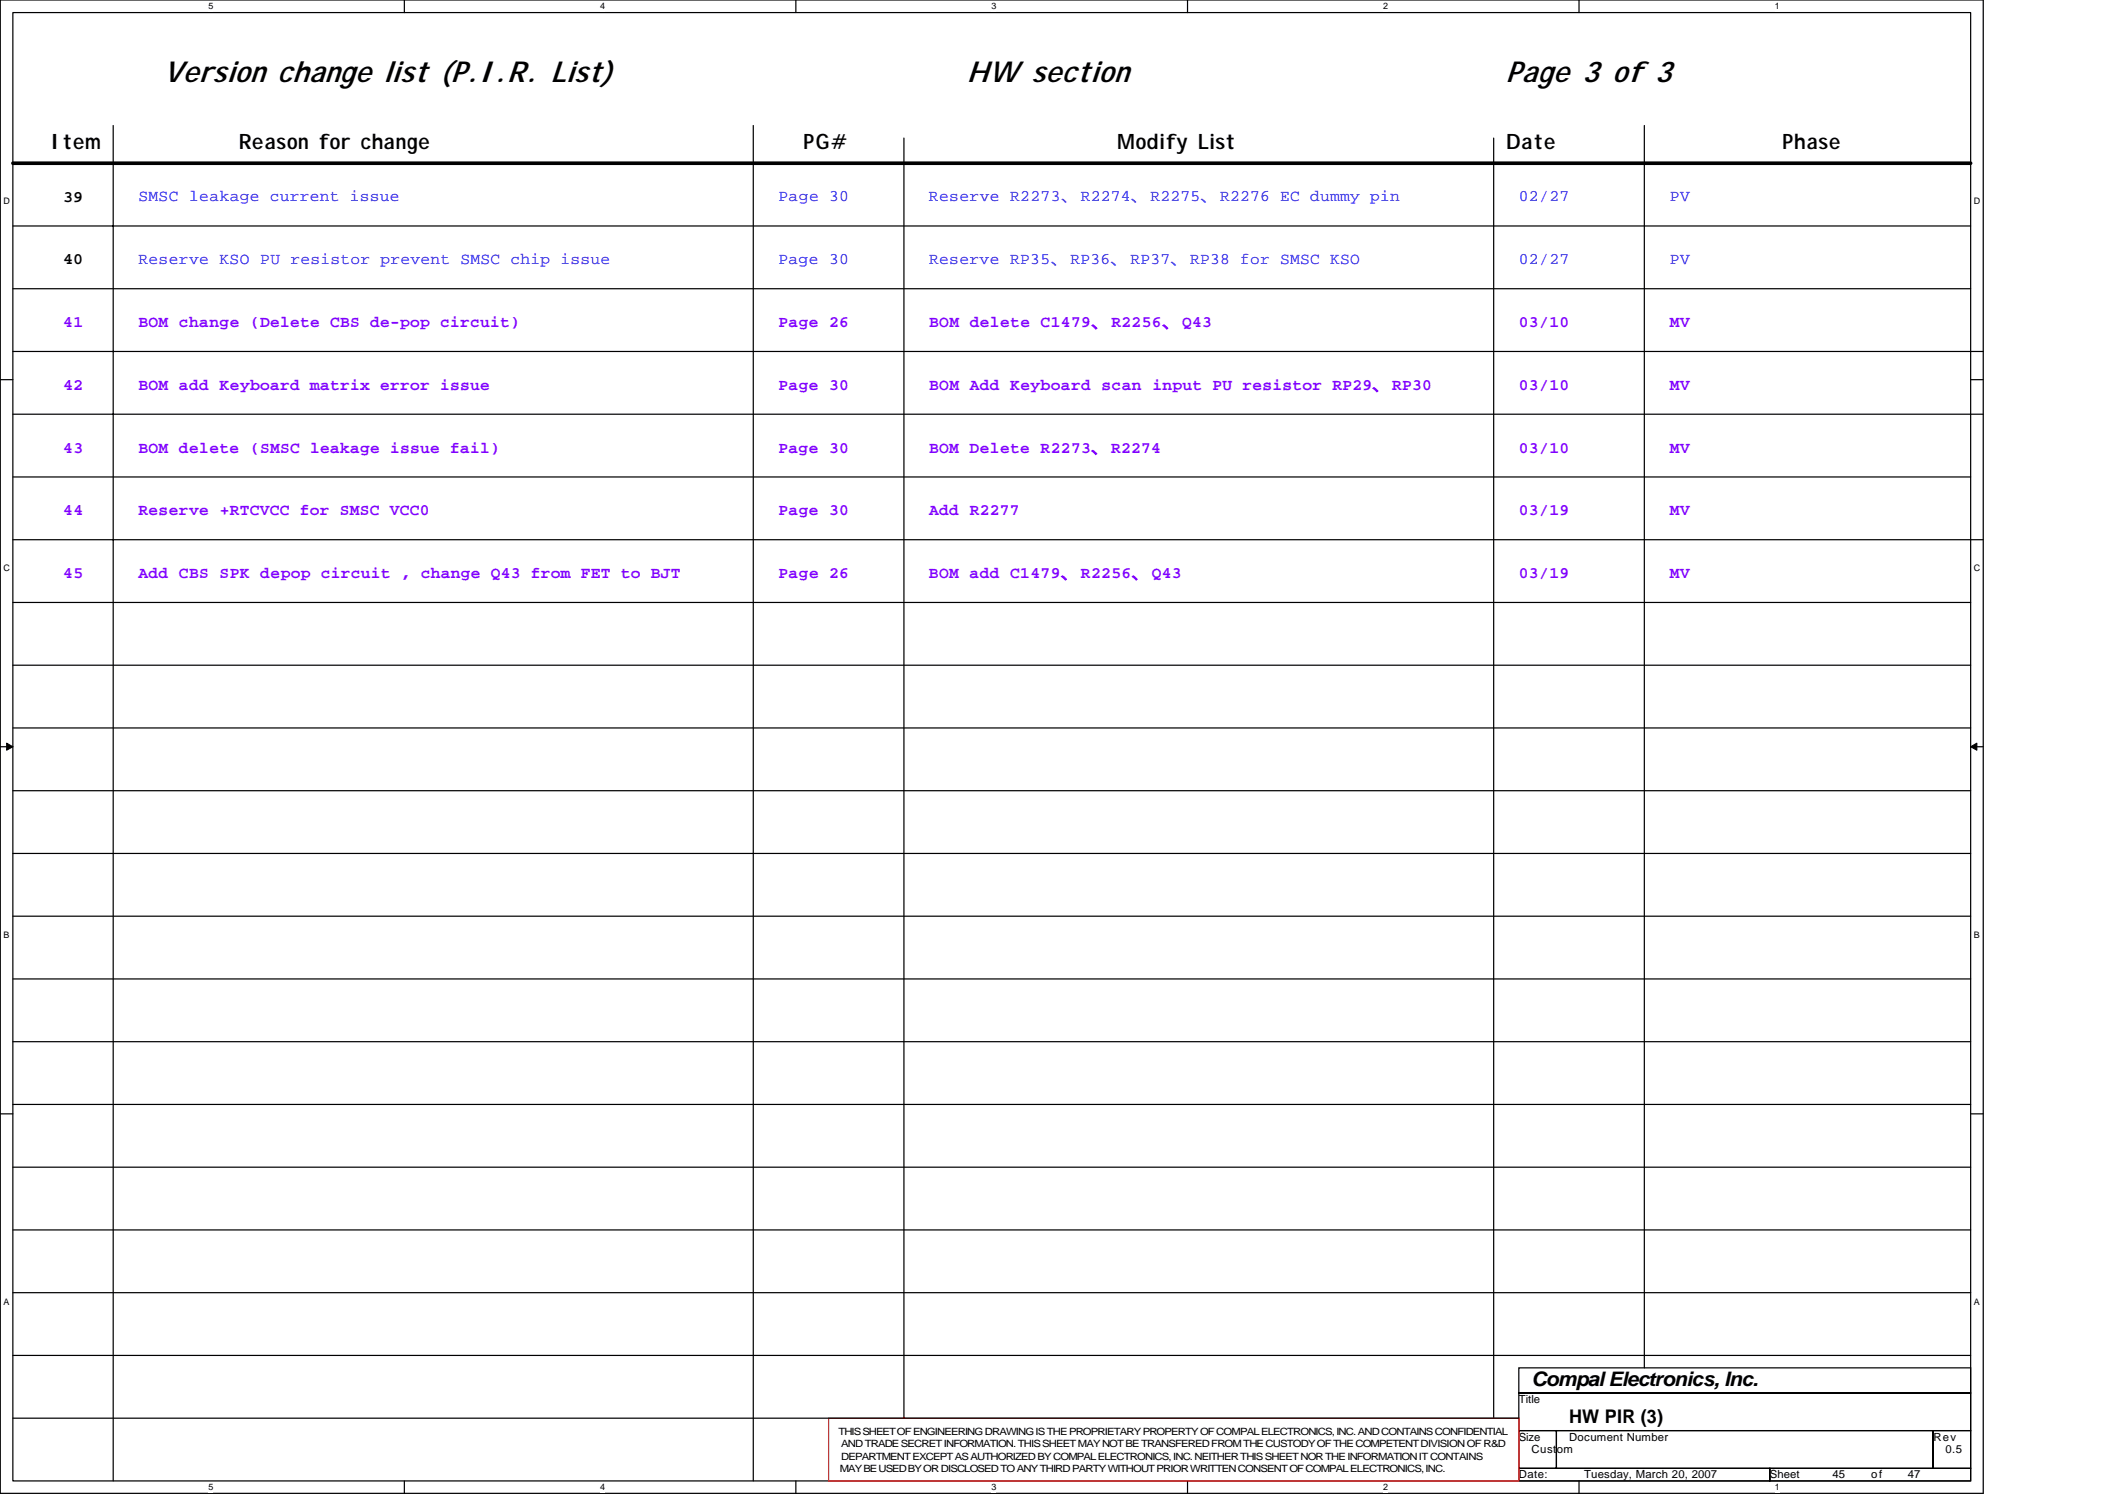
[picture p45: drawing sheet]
<svg xmlns="http://www.w3.org/2000/svg" width="297mm" height="210mm" viewBox="0 0 297 210" stroke-linecap="round" stroke-linejoin="round" font-family="sans-serif">
<defs><g id="words">
<g font-size="4.2">
<text x="22.8" y="11.5">Version change list (P.I.R. List)</text>
<text x="135" y="11.5">HW section</text>
<text x="210.4" y="11.5">Page 3 of 3</text>
</g>
<g font-size="3">
<text x="7" y="20.8">Item</text>
<text x="33.3" y="20.8">Reason for change</text>
<text x="112.2" y="20.8">PG#</text>
<text x="156" y="20.8">Modify List</text>
<text x="210.4" y="20.8">Date</text>
<text x="248.9" y="20.8">Phase</text>
</g>
<text font-size="2.8" x="213.9" y="193.6">Compal Electronics, Inc.</text>
<text font-size="2.6" x="219.1" y="198.7">HW PIR (3)</text>
<g font-size="2.3">
<text x="8.8" y="28.2">39</text>
<text x="8.8" y="36.9">40</text>
</g>
<g font-size="2.3" fill="#00f">
<text x="19.3" y="28.1">SMSC leakage current issue</text>
<text x="108.7" y="28.1">Page 30</text>
<text x="129.7" y="28.1">Reserve R2273、R2274、R2275、R2276 EC dummy pin</text>
<text x="212.1" y="28.1">02/27</text>
<text x="233.2" y="28.1">PV</text>
<text x="19.3" y="36.9">Reserve KSO PU resistor prevent SMSC chip issue</text>
<text x="108.7" y="36.9">Page 30</text>
<text x="129.7" y="36.9">Reserve RP35、RP36、RP37、RP38 for SMSC KSO</text>
<text x="212.1" y="36.9">02/27</text>
<text x="233.2" y="36.9">PV</text>
</g>
<g font-size="2.3" fill="#8000ff">
<text x="8.8" y="45.7">41</text>
<text x="19.3" y="45.7">BOM change (Delete CBS de-pop circuit)</text>
<text x="108.7" y="45.7">Page 26</text>
<text x="129.8" y="45.7">BOM delete C1479、R2256、Q43</text>
<text x="212.1" y="45.7">03/10</text>
<text x="233.2" y="45.7">MV</text>
<text x="8.8" y="54.5">42</text>
<text x="19.3" y="54.5">BOM add Keyboard matrix error issue</text>
<text x="108.7" y="54.5">Page 30</text>
<text x="129.8" y="54.5">BOM Add Keyboard scan input PU resistor RP29、RP30</text>
<text x="212.1" y="54.5">03/10</text>
<text x="233.2" y="54.5">MV</text>
<text x="8.8" y="63.2">43</text>
<text x="19.3" y="63.2">BOM delete (SMSC leakage issue fail)</text>
<text x="108.7" y="63.2">Page 30</text>
<text x="129.7" y="63.2">BOM Delete R2273、R2274</text>
<text x="212.1" y="63.2">03/10</text>
<text x="233.2" y="63.2">MV</text>
<text x="8.8" y="72">44</text>
<text x="19.3" y="72">Reserve +RTCVCC for SMSC VCC0</text>
<text x="108.7" y="72">Page 30</text>
<text x="129.7" y="72">Add R2277</text>
<text x="212.1" y="72">03/19</text>
<text x="233.2" y="72">MV</text>
<text x="8.8" y="80.8">45</text>
<text x="19.3" y="80.8">Add CBS SPK depop circuit , change Q43 from FET to BJT</text>
<text x="108.7" y="80.8">Page 26</text>
<text x="129.7" y="80.8">BOM add C1479、R2256、Q43</text>
<text x="212.1" y="80.8">03/19</text>
<text x="233.2" y="80.8">MV</text>
</g>
<g font-size="1.6">
<text x="212.1" y="195.9">Title</text>
<text x="212.1" y="201.2">Size</text>
<text x="213.9" y="202.9">Custom</text>
<text x="219.1" y="201.2">Document Number</text>
<text x="270" y="201.2">Rev</text>
<text x="271.7" y="202.9">0.5</text>
<text x="212.1" y="206.5">Date:</text>
<text x="221.2" y="206.5">Tuesday, March 20, 2007</text>
<text x="247.2" y="206.5">Sheet</text>
<text x="255.9" y="206.5">45</text>
<text x="261.3" y="206.5">of</text>
<text x="266.4" y="206.5">47</text>
</g>
<g font-size="1.4">
<text x="117.1" y="200.4">THIS SHEET OF ENGINEERING DRAWING IS THE PROPRIETARY PROPERTY OF COMPAL ELECTRONICS, INC. AND CONTAINS CONFIDENTIAL</text>
<text x="117.5" y="203.9">DEPARTMENT EXCEPT AS AUTHORIZED BY COMPALELECTRONICS, INC. NEITHER THIS SHEET NOR THE INFORMATION IT CONTAINS</text>
<text x="117.5" y="202.1">AND TRADE SECRET INFORMATION. THIS SHEETMAY NOT BE TRANSFERED FROM THE CUSTODYOF THE COMPETENT DIVISION OF R&amp;D</text>
<text x="117.3" y="205.6">MAY BE USED BY OR DISCLOSED TO ANY THIRD PARTY WITHOUT PRIOR WRITTEN CONSENT OFCOMPAL ELECTRONICS, INC.</text>
</g>
<g font-size="1.3">
<text x="29.1" y="1.3">5</text>
<text x="83.8" y="1.3">4</text>
<text x="138.5" y="1.3">3</text>
<text x="193.2" y="1.3">2</text>
<text x="247.8" y="1.3">1</text>
<text x=".5" y="28.5">D</text>
<text x="275.7" y="28.5">D</text>
<text x=".5" y="79.8">C</text>
<text x="275.7" y="79.8">C</text>
<text x=".5" y="131">B</text>
<text x="275.7" y="131">B</text>
<text x=".5" y="182.3">A</text>
<text x="275.7" y="182.3">A</text>
<text x="29.1" y="208.1">5</text>
<text x="83.8" y="208.1">4</text>
<text x="138.5" y="208.1">3</text>
<text x="193.2" y="208.1">2</text>
<text x="247.8" y="208.1">1</text>
</g>
</g></defs>
<path d="M0 0h277v208.6h-277zM1.8 1.8h273.4v205h-273.4z" fill="none" stroke="#000" stroke-width=".17"/>
<g fill="#fff">
<path d="M29.1 .2h.7v1.4h-.7z"/>
<path d="M29.1 207h.7v1.4h-.7z"/>
</g>
<path d="M56.5 0v1.8M56.5 206.8v1.8" fill="none" stroke="#000" stroke-width=".17"/>
<g fill="#fff">
<path d="M83.8 .2h.7v1.4h-.7z"/>
<path d="M83.8 207h.7v1.4h-.7z"/>
</g>
<path d="M111.1 0v1.8M111.1 206.8v1.8" fill="none" stroke="#000" stroke-width=".17"/>
<g fill="#fff">
<path d="M138.5 .2h.6v1.4h-.6z"/>
<path d="M138.5 207h.6v1.4h-.6z"/>
</g>
<path d="M165.8 0v1.8M165.8 206.8v1.8" fill="none" stroke="#000" stroke-width=".17"/>
<g fill="#fff">
<path d="M193.2 .2h.6v1.4h-.6z"/>
<path d="M193.2 207h.6v1.4h-.6z"/>
</g>
<path d="M220.5 0v1.8M220.5 206.8v1.8" fill="none" stroke="#000" stroke-width=".17"/>
<g fill="#fff">
<path d="M247.8 .2h.7v1.4h-.7z"/>
<path d="M247.8 207h.7v1.4h-.7z"/>
<path d="M.5 27.4h.9v1.4h-.9z"/>
<path d="M275.7 27.4h.8v1.4h-.8z"/>
<path d="M.5 78.7h.9v1.4h-.9z"/>
<path d="M275.7 78.7h.8v1.4h-.8z"/>
</g>
<path d="M0 53h1.8M275.2 53h1.8" fill="none" stroke="#000" stroke-width=".17"/>
<g fill="#fff">
<path d="M.5 129.9h.8v1.4h-.8z"/>
<path d="M275.7 129.9h.8v1.4h-.8z"/>
</g>
<path d="M0 104.3h1.8M275.2 104.3h1.8" fill="none" stroke="#000" stroke-width=".17"/>
<path d="M.9 103.8l.9 .5-.9 .5zM275.2 104.3l.9-.5v1z" fill="#000" stroke="#000" stroke-width=".14"/>
<g fill="#fff">
<path d="M.5 181.2h.8v1.4h-.8z"/>
<path d="M275.6 181.2h.9v1.4h-.9z"/>
</g>
<g fill="none" stroke="#000" stroke-width=".17">
<path d="M15.8 17.5v189.3M105.2 17.5v189.3M126.2 19.3v178.8M208.6 19.3v178.8M229.6 17.5v173.5M1.8 31.6h273.4M1.8 49.1h275.2M1.8 57.8h275.2M1.8 40.3h273.4M1.8 75.4h275.2M1.8 66.6h273.4M1.8 84.1h273.4"/>
<path d="M1.8 92.9h273.4M1.8 101.7h273.4M1.8 110.4h273.4M1.8 119.2h273.4M1.8 128h273.4M1.8 136.7h273.4M0 155.6h1.8M1.8 145.5h273.4M1.8 154.2h273.4M275.2 155.6h1.8M1.8 163h273.4M1.8 171.8h273.4"/>
<path d="M1.8 180.5h273.4M1.8 189.3h273.4M1.8 198.1h210.3M212.1 191h63.1v3.5h-63.1zM212.1 194.5h63.1v5.3h-63.1zM212.1 199.8h5.3v5.3h-5.3zM217.4 199.8h52.5v5.3h-52.5zM269.9 199.8h5.3v5.3h-5.3zM212.1 205.1h35.1v1.7h-35.1zM247.2 205.1h28v1.7h-28z"/>
</g>
<path d="M1.8 22.8h273.4" fill="none" stroke="#000" stroke-width=".51"/>
<path d="M115.7 198.1h96.4v8.7h-96.4z" fill="none" stroke="#f00" stroke-width=".17"/>
<use href="#words"/>
</svg>
